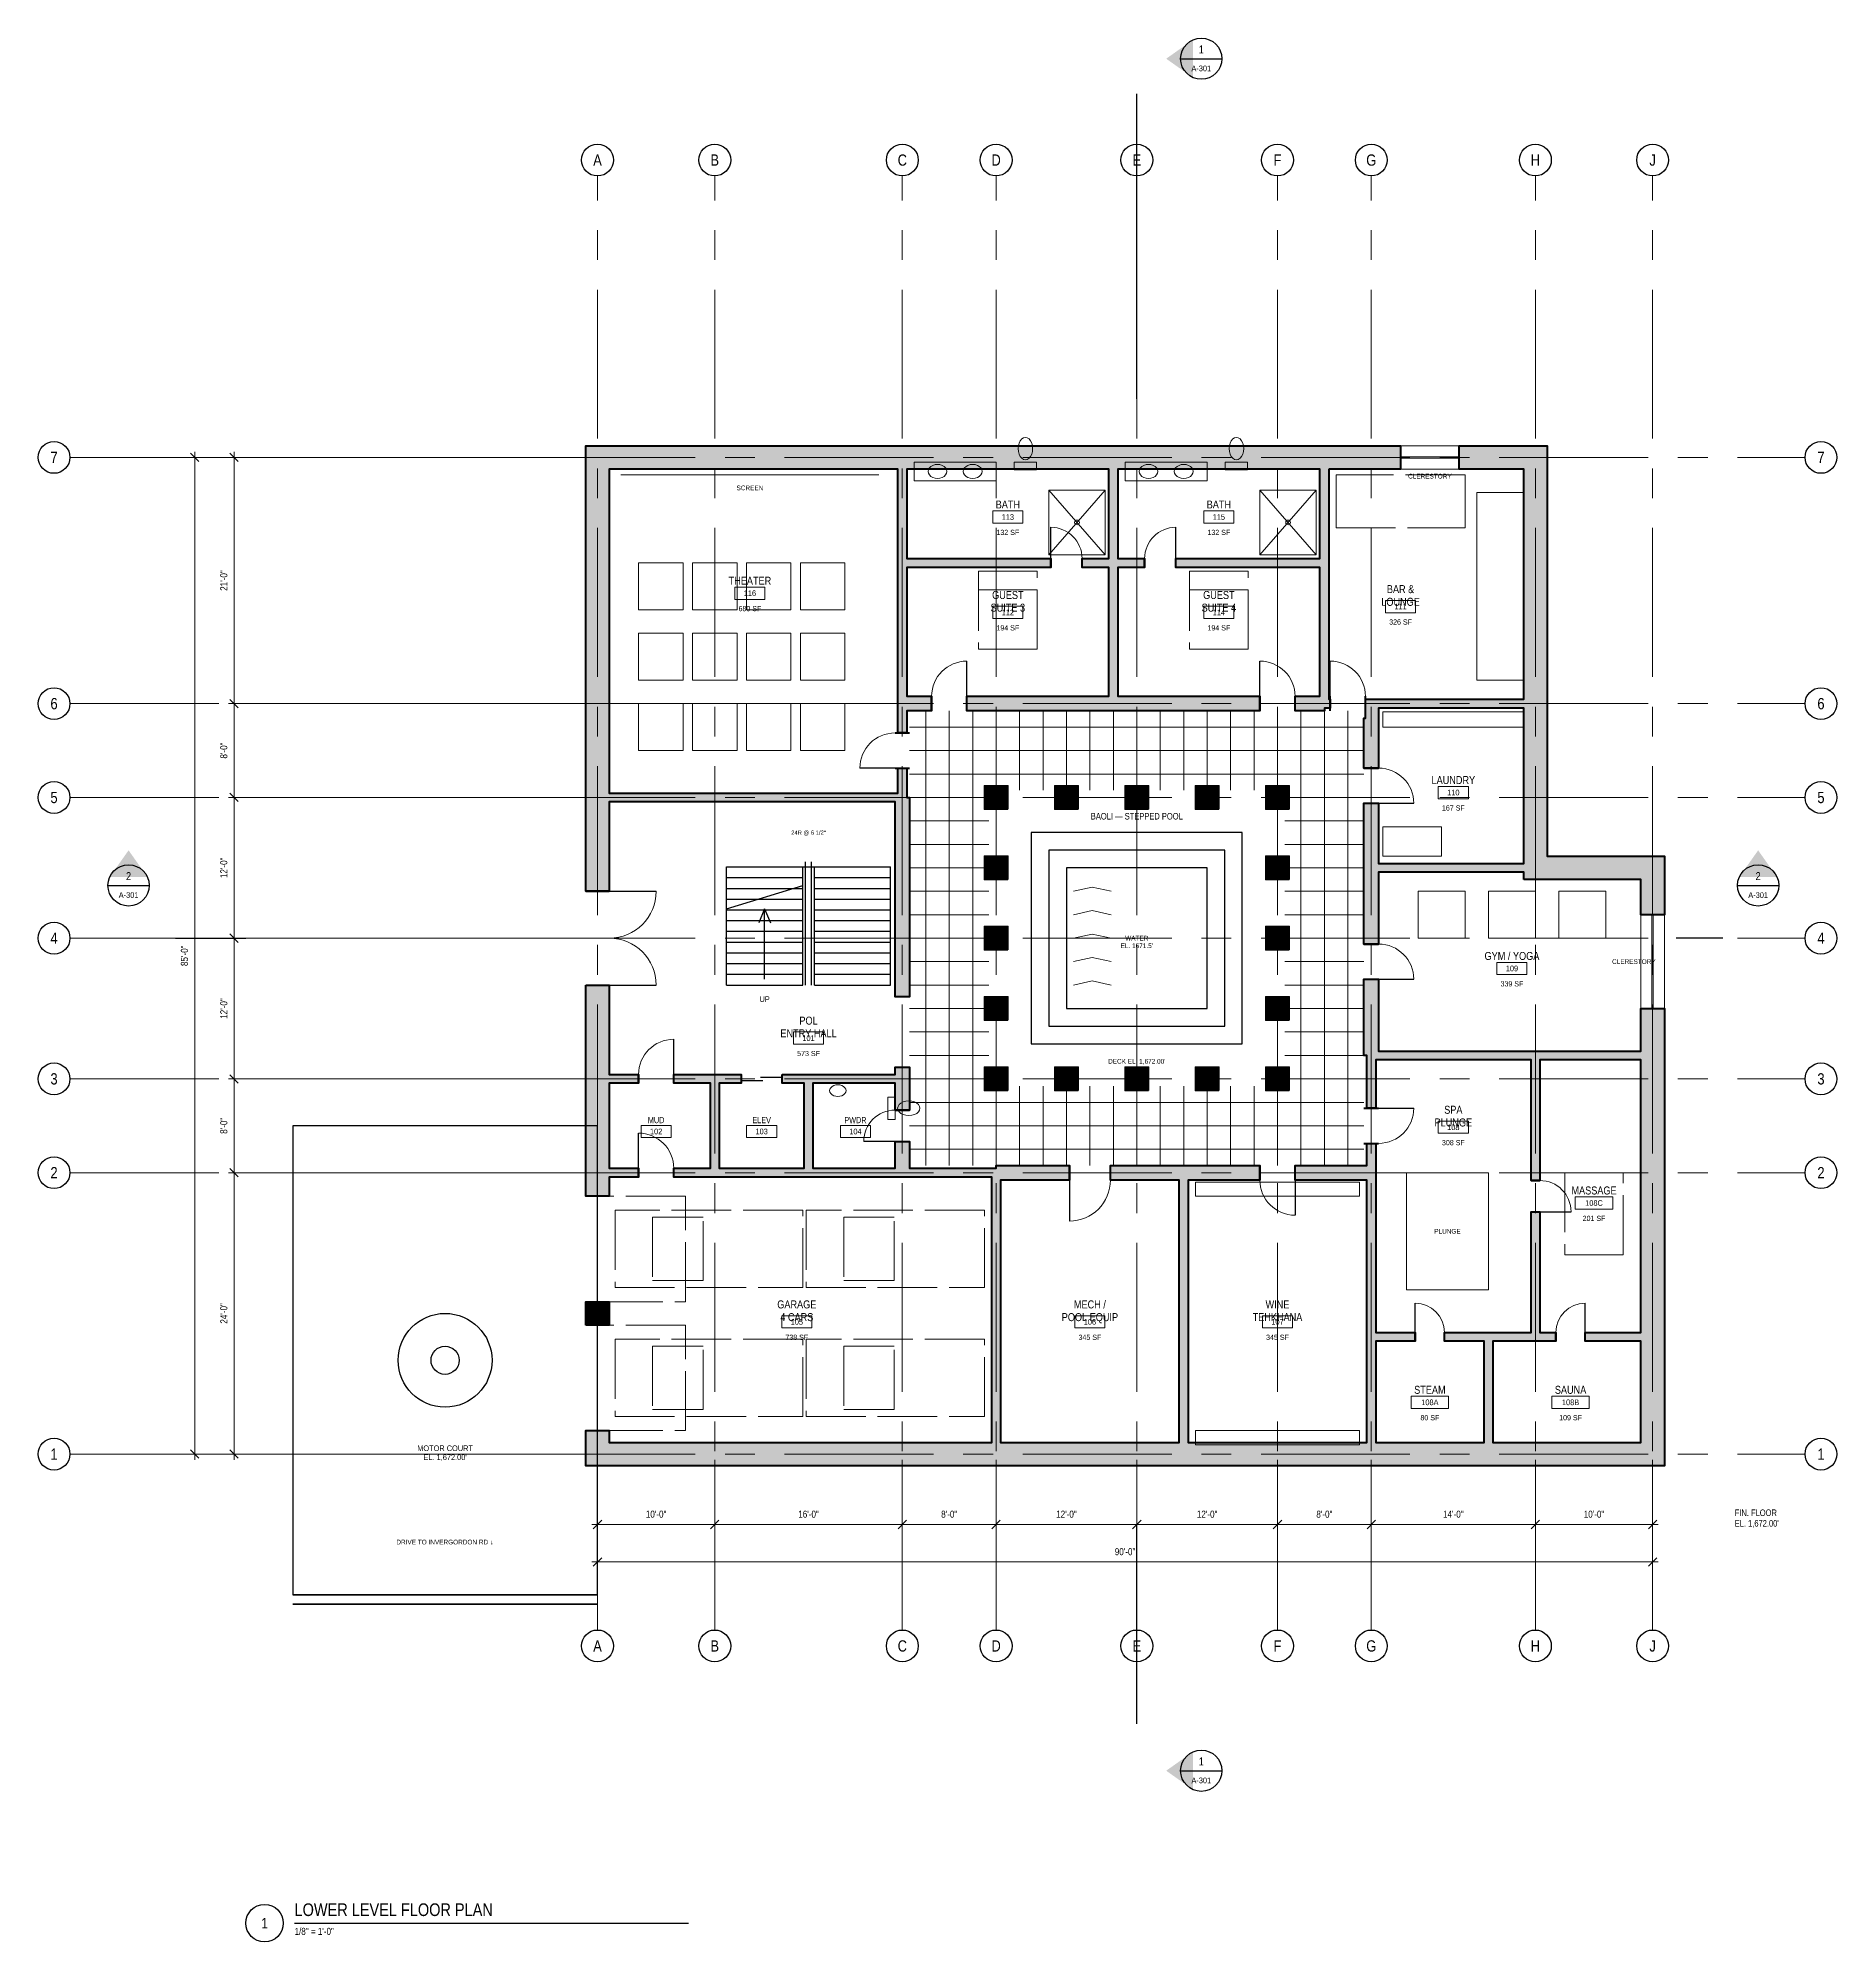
# Model space of a CAD drawing. Header units: inches. Extents: x -573 to 5349, y -139 to 1809.
# Drawn here: x -573 to 1269, y -139 to 1809 of the extents above; entities that cross this region are included whole.
import ezdxf
from ezdxf.enums import TextEntityAlignment as Align

# ---------------------------------------------------------------- set-up
doc = ezdxf.new("R2010")
doc.units = ezdxf.units.IN
doc.header["$LTSCALE"] = 48
doc.header["$MEASUREMENT"] = 0
doc.linetypes.add('CENTER', pattern=[5.08, 3.175, -0.635, 0.635, -0.635])
doc.linetypes.add('DASHED', pattern=[1.524, 1.27, -0.254])
for name, color, linetype, lineweight in [('A-ANNO-DIMS', 3, 'CONTINUOUS', 18), ('A-ANNO-SYMB', 7, 'CONTINUOUS', 25), ('A-ANNO-TEXT', 7, 'CONTINUOUS', 25), ('A-AREA-IDEN', 5, 'CONTINUOUS', 18), ('A-COLS', 1, 'CONTINUOUS', 35), ('A-DOOR', 2, 'CONTINUOUS', 25), ('A-DOOR-SWNG', 2, 'CONTINUOUS', 13), ('A-FLOR-FIXT', 6, 'CONTINUOUS', 18), ('A-FLOR-OVHD', 8, 'DASHED', 18), ('A-FLOR-PATT', 8, 'CONTINUOUS', 9), ('A-FLOR-STRS', 3, 'CONTINUOUS', 25), ('A-FURN', 8, 'DASHED', 13), ('A-GLAZ', 4, 'CONTINUOUS', 18), ('A-GRID', 8, 'CENTER', 18), ('A-WALL', 7, 'CONTINUOUS', 50), ('A-WALL-PATT', 8, 'CONTINUOUS', 9), ('A-WALL-RETN', 7, 'CONTINUOUS', 35), ('L-SITE', 7, 'CONTINUOUS', 25)]:
    doc.layers.add(name, color=color, linetype=linetype, lineweight=lineweight)
doc.styles.add('JM', font='IBMPlexSansCondensed-Regular.ttf')

msp = doc.modelspace()

# ---------------------------------------------------------------- texts
at = {"layer": 'A-ANNO-DIMS', "style": 'JM'}
for s, p in [('21\'-0"', (-376.8, 1254)), ('8\'-0"', (-376.8, 1080)), ('12\'-0"', (-376.8, 960)), ('85\'-0"', (-417.1, 870)), ('12\'-0"', (-376.8, 816)), ('8\'-0"', (-376.8, 696)), ('24\'-0"', (-376.8, 504))]:
    msp.add_text(s, height=7.2, rotation=90, dxfattribs=at).set_placement(p, align=Align.BOTTOM_CENTER)
for s, p in [('10\'-0"', (60, 292.8)), ('16\'-0"', (216, 292.8)), ('8\'-0"', (360, 292.8)), ('12\'-0"', (480, 292.8)), ('12\'-0"', (624, 292.8)), ('8\'-0"', (744, 292.8)), ('14\'-0"', (876, 292.8)), ('10\'-0"', (1020, 292.8)), ('90\'-0"', (540, 254.4))]:
    msp.add_text(s, height=7.2, dxfattribs=at).set_placement(p, align=Align.BOTTOM_CENTER)
at = {"layer": 'A-ANNO-SYMB', "style": 'JM'}
for s, height, p in [('1', 8.16, (618, 1797.5)), ('A-301', 5.76, (618, 1778.1)), ('A', 11.5, (0, 1684.3)), ('B', 11.5, (120, 1684.3)), ('C', 11.5, (312, 1684.3)), ('D', 11.5, (408, 1684.3)), ('E', 11.5, (552, 1684.3)), ('F', 11.5, (696, 1684.3)), ('G', 11.5, (792, 1684.3)), ('H', 11.5, (960, 1684.3)), ('J', 11.5, (1080, 1684.3)), ('7', 11.5, (-556.3, 1380)), ('7', 11.5, (1252.3, 1380)), ('6', 11.5, (-556.3, 1128)), ('6', 11.5, (1252.3, 1128)), ('5', 11.5, (-556.3, 1032)), ('5', 11.5, (1252.3, 1032)), ('2', 8.16, (-480, 951.5)), ('2', 8.16, (1188, 951.5)), ('A-301', 5.76, (-480, 932.1)), ('A-301', 5.76, (1188, 932.1)), ('4', 11.5, (-556.3, 888)), ('4', 11.5, (1252.3, 888)), ('3', 11.5, (-556.3, 744)), ('3', 11.5, (1252.3, 744)), ('2', 11.5, (-556.3, 648)), ('2', 11.5, (1252.3, 648)), ('1', 11.5, (-556.3, 360)), ('1', 11.5, (1252.3, 360)), ('A', 11.5, (0, 163.7)), ('B', 11.5, (120, 163.7)), ('C', 11.5, (312, 163.7)), ('D', 11.5, (408, 163.7)), ('E', 11.5, (552, 163.7)), ('F', 11.5, (696, 163.7)), ('G', 11.5, (792, 163.7)), ('H', 11.5, (960, 163.7)), ('J', 11.5, (1080, 163.7)), ('1', 8.16, (618, 45.5)), ('A-301', 5.76, (618, 26.1))]:
    msp.add_text(s, height=height, dxfattribs=at).set_placement(p, align=Align.MIDDLE_CENTER)
at = {"layer": 'A-ANNO-TEXT', "style": 'JM'}
for s, height, p in [('SCREEN', 4.8, (156, 1348.8)), ('CLERESTORY', 4.8, (852, 1360.8)), ('BAOLI — STEPPED POOL', 6.72, (552, 1012.8)), ('24R @ 6 1/2"', 4.32, (216, 996)), ("EL. 1671.5'", 4.8, (552, 880.3)), ('WATER', 4.8, (552, 888)), ('CLERESTORY', 4.8, (1060.8, 864)), ('UP', 5.76, (171, 825.6)), ("DECK EL. 1,672.00'", 4.8, (552, 762)), ('PLUNGE', 4.8, (870, 588)), ('MOTOR COURT', 5.76, (-156, 366)), ("EL. 1,672.00'", 5.76, (-156, 356.8)), ('DRIVE TO INVERGORDON RD ↓', 4.8, (-156, 270)), ('1', 10.6, (-340.8, -120))]:
    msp.add_text(s, height=height, dxfattribs=at).set_placement(p, align=Align.MIDDLE_CENTER)
for s, p in [('FIN. FLOOR', (1164, 300)), ("EL. 1,672.00'", (1164, 289.2))]:
    msp.add_text(s, height=6.72, dxfattribs=at).set_placement(p, align=Align.MIDDLE_LEFT)
msp.add_text('LOWER LEVEL FLOOR PLAN', height=12.96, dxfattribs=at).set_placement((-310.1, -116.6), align=Align.BOTTOM_LEFT)
msp.add_text('1/8" = 1\'-0"', height=7.2, dxfattribs=at).set_placement((-310.1, -124.8), align=Align.TOP_LEFT)
at = {"layer": 'A-AREA-IDEN', "style": 'JM'}
for s, height, p in [('BATH', 8.16, (420, 1331.8)), ('BATH', 8.16, (636, 1331.8)), ('113', 5.76, (420, 1319)), ('115', 5.76, (636, 1319)), ('THEATER', 8.16, (156, 1253.8)), ('BAR &', 8.16, (822, 1245.2)), ('116', 5.76, (156, 1241)), ('SUITE 3', 8.16, (420, 1226.2)), ('GUEST', 8.16, (420, 1239.2)), ('SUITE 4', 8.16, (636, 1226.2)), ('GUEST', 8.16, (636, 1239.2)), ('LOUNGE', 8.16, (822, 1232.2)), ('111', 5.76, (822, 1227.3)), ('112', 5.76, (420, 1221.3)), ('114', 5.76, (636, 1221.3)), ('LAUNDRY', 8.16, (876, 1049.8)), ('110', 5.76, (876, 1037)), ('GYM / YOGA', 8.16, (936, 869.8)), ('109', 5.76, (936, 857)), ('POL', 8.16, (216, 803.6)), ('ENTRY HALL', 8.16, (216, 790.6)), ('101', 5.76, (216, 785.7)), ('MUD', 6.24, (60, 701.8)), ('ELEV', 6.24, (168, 701.8)), ('PWDR', 6.24, (264, 701.8)), ('PLUNGE', 8.16, (876, 699.4)), ('SPA', 8.16, (876, 712.4)), ('102', 5.76, (60, 690.2)), ('103', 5.76, (168, 690.2)), ('104', 5.76, (264, 690.2)), ('108', 5.76, (876, 694.5)), ('MASSAGE', 8.16, (1020, 629.8)), ('108C', 5.76, (1020, 617)), ('GARAGE', 8.16, (204, 513.2)), ('MECH /', 8.16, (504, 513.2)), ('WINE', 8.16, (696, 513.2)), ('4 CARS', 8.16, (204, 500.2)), ('105', 5.76, (204, 495.3)), ('POOL EQUIP', 8.16, (504, 500.2)), ('106', 5.76, (504, 495.3)), ('TEHKHANA', 8.16, (696, 500.2)), ('107', 5.76, (696, 495.3)), ('STEAM', 8.16, (852, 425.8)), ('SAUNA', 8.16, (996, 425.8)), ('108A', 5.76, (852, 413)), ('108B', 5.76, (996, 413))]:
    msp.add_text(s, height=height, dxfattribs=at).set_placement(p, align=Align.MIDDLE_CENTER)
for s, p in [('132 SF', (420, 1305.9)), ('132 SF', (636, 1305.9)), ('680 SF', (156, 1227.9)), ('194 SF', (420, 1208.2)), ('194 SF', (636, 1208.2)), ('326 SF', (822, 1214.2)), ('167 SF', (876, 1023.9)), ('339 SF', (936, 843.9)), ('573 SF', (216, 772.6)), ('308 SF', (876, 681.4)), ('201 SF', (1020, 603.9)), ('738 SF', (204, 482.2)), ('345 SF', (504, 482.2)), ('345 SF', (696, 482.2)), ('80 SF', (852, 399.9)), ('109 SF', (996, 399.9))]:
    msp.add_text(s, height=5.28, dxfattribs=at).set_placement(p, align=Align.TOP_CENTER)

# ---------------------------------------------------------------- hatches: boundary and pattern name
at = {"layer": 'A-ANNO-SYMB'}
h = msp.add_hatch(color=7, dxfattribs=at)
h.dxf.hatch_style = 1
h.paths.add_polyline_path([(582.1, 1788), (609.4, 1768.7), (609.4, 1807.3)])
h = msp.add_hatch(color=7, dxfattribs=at)
h.dxf.hatch_style = 1
h.paths.add_polyline_path([(-480, 977.9), (-499.3, 950.6), (-460.7, 950.6)])
h = msp.add_hatch(color=7, dxfattribs=at)
h.dxf.hatch_style = 1
h.paths.add_polyline_path([(1188, 977.9), (1168.7, 950.6), (1207.3, 950.6)])
h = msp.add_hatch(color=7, dxfattribs=at)
h.dxf.hatch_style = 1
h.paths.add_polyline_path([(582.1, 36), (609.4, 16.7), (609.4, 55.3)])
at = {"layer": 'A-COLS'}
h = msp.add_hatch(color=7, dxfattribs=at)
h.dxf.hatch_style = 1
h.paths.add_polyline_path([(420, 1020), (420, 1044), (396, 1044), (396, 1020)])
h = msp.add_hatch(color=7, dxfattribs=at)
h.dxf.hatch_style = 1
h.paths.add_polyline_path([(492, 1020), (492, 1044), (468, 1044), (468, 1020)])
h = msp.add_hatch(color=7, dxfattribs=at)
h.dxf.hatch_style = 1
h.paths.add_polyline_path([(564, 1020), (564, 1044), (540, 1044), (540, 1020)])
h = msp.add_hatch(color=7, dxfattribs=at)
h.dxf.hatch_style = 1
h.paths.add_polyline_path([(636, 1020), (636, 1044), (612, 1044), (612, 1020)])
h = msp.add_hatch(color=7, dxfattribs=at)
h.dxf.hatch_style = 1
h.paths.add_polyline_path([(708, 1020), (708, 1044), (684, 1044), (684, 1020)])
h = msp.add_hatch(color=7, dxfattribs=at)
h.dxf.hatch_style = 1
h.paths.add_polyline_path([(420, 948), (420, 972), (396, 972), (396, 948)])
h = msp.add_hatch(color=7, dxfattribs=at)
h.dxf.hatch_style = 1
h.paths.add_polyline_path([(708, 948), (708, 972), (684, 972), (684, 948)])
h = msp.add_hatch(color=7, dxfattribs=at)
h.dxf.hatch_style = 1
h.paths.add_polyline_path([(420, 876), (420, 900), (396, 900), (396, 876)])
h = msp.add_hatch(color=7, dxfattribs=at)
h.dxf.hatch_style = 1
h.paths.add_polyline_path([(708, 876), (708, 900), (684, 900), (684, 876)])
h = msp.add_hatch(color=7, dxfattribs=at)
h.dxf.hatch_style = 1
h.paths.add_polyline_path([(420, 804), (420, 828), (396, 828), (396, 804)])
h = msp.add_hatch(color=7, dxfattribs=at)
h.dxf.hatch_style = 1
h.paths.add_polyline_path([(708, 804), (708, 828), (684, 828), (684, 804)])
h = msp.add_hatch(color=7, dxfattribs=at)
h.dxf.hatch_style = 1
h.paths.add_polyline_path([(420, 732), (420, 756), (396, 756), (396, 732)])
h = msp.add_hatch(color=7, dxfattribs=at)
h.dxf.hatch_style = 1
h.paths.add_polyline_path([(492, 732), (492, 756), (468, 756), (468, 732)])
h = msp.add_hatch(color=7, dxfattribs=at)
h.dxf.hatch_style = 1
h.paths.add_polyline_path([(564, 732), (564, 756), (540, 756), (540, 732)])
h = msp.add_hatch(color=7, dxfattribs=at)
h.dxf.hatch_style = 1
h.paths.add_polyline_path([(636, 732), (636, 756), (612, 756), (612, 732)])
h = msp.add_hatch(color=7, dxfattribs=at)
h.dxf.hatch_style = 1
h.paths.add_polyline_path([(708, 732), (708, 756), (684, 756), (684, 732)])
at = {"layer": 'A-WALL-PATT'}
h = msp.add_hatch(color=7, dxfattribs=at)
h.dxf.hatch_style = 1
h.paths.add_polyline_path([(748.5, 1368), (748.5, 1272), (748.5, 1132.5), (750, 1132.5), (750, 1123.5), (744, 1123.5), (744, 1120.5), (714, 1120.5), (714, 1135.5), (739.5, 1135.5), (739.5, 1267.5), (592, 1267.5), (592, 1276.5), (739.5, 1276.5), (739.5, 1368), (532.5, 1368), (532.5, 1276.5), (560, 1276.5), (560, 1267.5), (532.5, 1267.5), (532.5, 1135.5), (678, 1135.5), (678, 1120.5), (528, 1120.5), (378, 1120.5), (378, 1135.5), (523.5, 1135.5), (523.5, 1267.5), (496, 1267.5), (496, 1276.5), (523.5, 1276.5), (523.5, 1368), (316.5, 1368), (316.5, 1276.5), (464, 1276.5), (464, 1267.5), (316.5, 1267.5), (316.5, 1135.5), (342, 1135.5), (342, 1120.5), (319.5, 1120.5), (316.5, 1120.5), (316.5, 1098), (307.5, 1098), (307.5, 1128), (307.5, 1272), (307.5, 1368), (12, 1368), (12, 1036.5), (307.5, 1036.5), (307.5, 1062), (316.5, 1062), (316.5, 1032), (319.5, 1032), (319.5, 828), (304.5, 828), (304.5, 1027.5), (12, 1027.5), (12, 936), (-12, 936), (-12, 1392), (822, 1392), (822, 1368)])
h = msp.add_hatch(color=7, dxfattribs=at)
h.dxf.hatch_style = 1
h.paths.add_polyline_path([(948, 948), (948, 955.5), (799.5, 955.5), (799.5, 882), (784.5, 882), (784.5, 960), (784.5, 1026), (799.5, 1026), (799.5, 964.5), (948, 964.5), (948, 1123.5), (799.5, 1123.5), (799.5, 1062), (784.5, 1062), (784.5, 1113), (786, 1113), (786, 1132.5), (792, 1132.5), (948, 1132.5), (948, 1368), (882, 1368), (882, 1392), (972, 1392), (972, 972), (1092, 972), (1092, 912), (1068, 912), (1068, 948)])
h = msp.add_hatch(color=7, dxfattribs=at)
h.dxf.hatch_style = 1
h.paths.add_polyline_path([(189, 748.5), (216, 748.5), (304.5, 748.5), (304.5, 756), (319.5, 756), (319.5, 744), (319.5, 712), (304.5, 712), (304.5, 739.5), (220.5, 739.5), (220.5, 652.5), (304.5, 652.5), (304.5, 680), (319.5, 680), (319.5, 655.5), (319.5, 652.5), (408, 652.5), (408, 655.5), (483, 655.5), (483, 640.5), (412.5, 640.5), (412.5, 372), (595.5, 372), (595.5, 640.5), (525, 640.5), (525, 655.5), (600, 655.5), (678, 655.5), (678, 640.5), (604.5, 640.5), (604.5, 372), (787.5, 372), (787.5, 480), (787.5, 640.5), (714, 640.5), (714, 655.5), (784.5, 655.5), (787.5, 655.5), (787.5, 678), (796.5, 678), (796.5, 648), (796.5, 484.5), (837, 484.5), (837, 475.5), (796.5, 475.5), (796.5, 372), (907.5, 372), (907.5, 475.5), (867, 475.5), (867, 484.5), (912, 484.5), (955.5, 484.5), (955.5, 608), (964.5, 608), (964.5, 484.5), (981, 484.5), (981, 475.5), (960, 475.5), (916.5, 475.5), (916.5, 372), (1068, 372), (1068, 475.5), (1011, 475.5), (1011, 484.5), (1068, 484.5), (1068, 763.5), (964.5, 763.5), (964.5, 640), (955.5, 640), (955.5, 763.5), (796.5, 763.5), (796.5, 714), (787.5, 714), (787.5, 768), (784.5, 768), (784.5, 846), (799.5, 846), (799.5, 772.5), (960, 772.5), (1068, 772.5), (1068, 816), (1092, 816), (1092, 348), (-12, 348), (-12, 384), (12, 384), (12, 372), (403.5, 372), (403.5, 643.5), (312, 643.5), (216, 643.5), (120, 643.5), (78, 643.5), (78, 652.5), (115.5, 652.5), (115.5, 739.5), (78, 739.5), (78, 748.5), (120, 748.5), (147, 748.5), (147, 739.5), (124.5, 739.5), (124.5, 652.5), (211.5, 652.5), (211.5, 739.5), (189, 739.5)])
h = msp.add_hatch(color=7, dxfattribs=at)
h.dxf.hatch_style = 1
h.paths.add_polyline_path([(-12, 840), (12, 840), (12, 748.5), (42, 748.5), (42, 739.5), (12, 739.5), (12, 652.5), (42, 652.5), (42, 643.5), (12, 643.5), (12, 624), (-12, 624)])
h = msp.add_hatch(color=7, dxfattribs=at)
h.dxf.hatch_style = 1
h.paths.add_polyline_path([(-12, 492), (-12, 516), (12, 516), (12, 492)])

# ---------------------------------------------------------------- linework, layer by layer
at = {"layer": 'A-ANNO-DIMS'}
for p, q in [((-408, 1375.7), (-416.6, 1384.3)), ((-412.3, 354.2), (-412.3, 1385.8)), ((-367.7, 1375.7), (-376.3, 1384.3)), ((-372, 1122.2), (-372, 1385.8)), ((-5.8, 1380), (-418.1, 1380)), ((-5.8, 1380), (-377.8, 1380)), ((-367.7, 1123.7), (-376.3, 1132.3)), ((-367.7, 1123.7), (-376.3, 1132.3)), ((-372, 1026.2), (-372, 1133.8)), ((-5.8, 1128), (-377.8, 1128)), ((-5.8, 1128), (-377.8, 1128)), ((-367.7, 1027.7), (-376.3, 1036.3)), ((-367.7, 1027.7), (-376.3, 1036.3)), ((-372, 882.2), (-372, 1037.8)), ((-5.8, 1032), (-377.8, 1032)), ((-5.8, 1032), (-377.8, 1032)), ((-5.8, 888), (-377.8, 888)), ((-5.8, 888), (-377.8, 888)), ((-367.7, 883.7), (-376.3, 892.3)), ((-367.7, 883.7), (-376.3, 892.3)), ((-372, 738.2), (-372, 893.8)), ((-5.8, 744), (-377.8, 744)), ((-5.8, 744), (-377.8, 744)), ((-367.7, 739.7), (-376.3, 748.3)), ((-367.7, 739.7), (-376.3, 748.3)), ((-372, 642.2), (-372, 749.8)), ((-5.8, 648), (-377.8, 648)), ((-5.8, 648), (-377.8, 648)), ((-367.7, 643.7), (-376.3, 652.3)), ((-367.7, 643.7), (-376.3, 652.3)), ((-372, 354.2), (-372, 653.8)), ((-5.8, 360), (-418.1, 360)), ((-408, 355.7), (-416.6, 364.3)), ((-5.8, 360), (-377.8, 360)), ((-367.7, 355.7), (-376.3, 364.3)), ((0, 354.2), (0, 282.2)), ((0, 354.2), (0, 243.8)), ((120, 354.2), (120, 282.2)), ((120, 354.2), (120, 282.2)), ((312, 354.2), (312, 282.2)), ((312, 354.2), (312, 282.2)), ((408, 354.2), (408, 282.2)), ((408, 354.2), (408, 282.2)), ((552, 354.2), (552, 282.2)), ((552, 354.2), (552, 282.2)), ((696, 354.2), (696, 282.2)), ((696, 354.2), (696, 282.2)), ((792, 354.2), (792, 282.2)), ((792, 354.2), (792, 282.2)), ((960, 354.2), (960, 282.2)), ((960, 354.2), (960, 282.2)), ((1080, 354.2), (1080, 282.2)), ((1080, 354.2), (1080, 243.8)), ((-4.3, 283.7), (4.3, 292.3)), ((115.7, 283.7), (124.3, 292.3)), ((115.7, 283.7), (124.3, 292.3)), ((307.7, 283.7), (316.3, 292.3)), ((307.7, 283.7), (316.3, 292.3)), ((403.7, 283.7), (412.3, 292.3)), ((403.7, 283.7), (412.3, 292.3)), ((547.7, 283.7), (556.3, 292.3)), ((547.7, 283.7), (556.3, 292.3)), ((691.7, 283.7), (700.3, 292.3)), ((691.7, 283.7), (700.3, 292.3)), ((787.7, 283.7), (796.3, 292.3)), ((787.7, 283.7), (796.3, 292.3)), ((955.7, 283.7), (964.3, 292.3)), ((955.7, 283.7), (964.3, 292.3)), ((1075.7, 283.7), (1084.3, 292.3)), ((-5.8, 288), (125.8, 288)), ((114.2, 288), (317.8, 288)), ((306.2, 288), (413.8, 288)), ((402.2, 288), (557.8, 288)), ((546.2, 288), (701.8, 288)), ((690.2, 288), (797.8, 288)), ((786.2, 288), (965.8, 288)), ((954.2, 288), (1085.8, 288)), ((-4.3, 245.3), (4.3, 253.9)), ((1075.7, 245.3), (1084.3, 253.9)), ((-5.8, 249.6), (1085.8, 249.6))]:
    msp.add_line(p, q, dxfattribs=at)
at = {"layer": 'A-ANNO-SYMB'}
for p, q in [((596.9, 1788), (639.1, 1788)), ((552, 1440), (552, 1752)), ((-501.1, 942), (-458.9, 942)), ((1166.9, 942), (1209.1, 942)), ((171, 918), (165, 903.6)), ((171, 846), (171, 918)), ((171, 918), (177, 903.6)), ((-432, 888), (-360, 888)), ((1152, 888), (1104, 888)), ((552, 84), (552, 288)), ((596.9, 36), (639.1, 36)), ((-310.1, -120), (93.1, -120))]:
    msp.add_line(p, q, dxfattribs=at)
for centre, radius in [((618, 1788), 21.1), ((0, 1684.3), 16.3), ((120, 1684.3), 16.3), ((312, 1684.3), 16.3), ((408, 1684.3), 16.3), ((552, 1684.3), 16.3), ((696, 1684.3), 16.3), ((792, 1684.3), 16.3), ((960, 1684.3), 16.3), ((1080, 1684.3), 16.3), ((-556.3, 1380), 16.3), ((1252.3, 1380), 16.3), ((-556.3, 1128), 16.3), ((1252.3, 1128), 16.3), ((-556.3, 1032), 16.3), ((1252.3, 1032), 16.3), ((-480, 942), 21.1), ((1188, 942), 21.1), ((-556.3, 888), 16.3), ((1252.3, 888), 16.3), ((-556.3, 744), 16.3), ((1252.3, 744), 16.3), ((-556.3, 648), 16.3), ((1252.3, 648), 16.3), ((-556.3, 360), 16.3), ((1252.3, 360), 16.3), ((0, 163.7), 16.3), ((120, 163.7), 16.3), ((312, 163.7), 16.3), ((408, 163.7), 16.3), ((552, 163.7), 16.3), ((696, 163.7), 16.3), ((792, 163.7), 16.3), ((960, 163.7), 16.3), ((1080, 163.7), 16.3), ((618, 36), 21.1), ((-340.8, -120), 19.2)]:
    msp.add_circle(centre, radius, dxfattribs=at)
at = {"layer": 'A-AREA-IDEN'}
for points in [[(404.6, 1312.7), (435.4, 1312.7), (435.4, 1325.2), (404.6, 1325.2)], [(620.6, 1312.7), (651.4, 1312.7), (651.4, 1325.2), (620.6, 1325.2)], [(140.6, 1234.7), (171.4, 1234.7), (171.4, 1247.2), (140.6, 1247.2)], [(404.6, 1215.1), (435.4, 1215.1), (435.4, 1227.6), (404.6, 1227.6)], [(620.6, 1215.1), (651.4, 1215.1), (651.4, 1227.6), (620.6, 1227.6)], [(806.6, 1221.1), (837.4, 1221.1), (837.4, 1233.6), (806.6, 1233.6)], [(860.6, 1030.7), (891.4, 1030.7), (891.4, 1043.2), (860.6, 1043.2)], [(920.6, 850.7), (951.4, 850.7), (951.4, 863.2), (920.6, 863.2)], [(200.6, 779.5), (231.4, 779.5), (231.4, 792), (200.6, 792)], [(44.6, 683.9), (75.4, 683.9), (75.4, 696.4), (44.6, 696.4)], [(152.6, 683.9), (183.4, 683.9), (183.4, 696.4), (152.6, 696.4)], [(248.6, 683.9), (279.4, 683.9), (279.4, 696.4), (248.6, 696.4)], [(860.6, 688.3), (891.4, 688.3), (891.4, 700.8), (860.6, 700.8)], [(1000.8, 610.7), (1039.2, 610.7), (1039.2, 623.2), (1000.8, 623.2)], [(188.6, 489.1), (219.4, 489.1), (219.4, 501.6), (188.6, 501.6)], [(488.6, 489.1), (519.4, 489.1), (519.4, 501.6), (488.6, 501.6)], [(680.6, 489.1), (711.4, 489.1), (711.4, 501.6), (680.6, 501.6)], [(832.8, 406.7), (871.2, 406.7), (871.2, 419.2), (832.8, 419.2)], [(976.8, 406.7), (1015.2, 406.7), (1015.2, 419.2), (976.8, 419.2)]]:
    msp.add_lwpolyline(points, close=True, dxfattribs=at)
at = {"layer": 'A-COLS'}
for points in [[(420, 1020), (420, 1044), (396, 1044), (396, 1020)], [(492, 1020), (492, 1044), (468, 1044), (468, 1020)], [(564, 1020), (564, 1044), (540, 1044), (540, 1020)], [(636, 1020), (636, 1044), (612, 1044), (612, 1020)], [(708, 1020), (708, 1044), (684, 1044), (684, 1020)], [(420, 948), (420, 972), (396, 972), (396, 948)], [(708, 948), (708, 972), (684, 972), (684, 948)], [(420, 876), (420, 900), (396, 900), (396, 876)], [(708, 876), (708, 900), (684, 900), (684, 876)], [(420, 804), (420, 828), (396, 828), (396, 804)], [(708, 804), (708, 828), (684, 828), (684, 804)], [(420, 732), (420, 756), (396, 756), (396, 732)], [(492, 732), (492, 756), (468, 756), (468, 732)], [(564, 732), (564, 756), (540, 756), (540, 732)], [(636, 732), (636, 756), (612, 756), (612, 732)], [(708, 732), (708, 756), (684, 756), (684, 732)]]:
    msp.add_lwpolyline(points, close=True, dxfattribs=at)
at = {"layer": 'A-DOOR'}
for p, q in [((464, 1276.5), (464, 1308.5)), ((592, 1276.5), (592, 1308.5)), ((378, 1135.5), (378, 1171.5)), ((678, 1135.5), (678, 1171.5)), ((750, 1135.5), (750, 1171.5)), ((304.5, 1062), (268.5, 1062)), ((799.5, 1026), (835.5, 1026)), ((12, 936), (60, 936)), ((12, 840), (60, 840)), ((799.5, 846), (835.5, 846)), ((78, 748.5), (78, 784.5)), ((147, 742.2), (169.2, 742.2)), ((166.8, 745.8), (189, 745.8)), ((799.5, 714), (835.5, 714)), ((42, 652.5), (42, 688.5)), ((304.5, 680), (272.5, 680)), ((0, 516), (0, 624)), ((483, 640.5), (483, 598.5)), ((714, 640.5), (714, 604.5)), ((964.5, 608), (996.5, 608)), ((837, 484.5), (837, 514.5)), ((1011, 484.5), (1011, 514.5)), ((0, 384), (0, 492))]:
    msp.add_line(p, q, dxfattribs=at)
at = {"layer": 'A-DOOR-SWNG'}
for centre, radius, start, end in [((464, 1276.5), 32, 0, 90), ((592, 1276.5), 32, 90, 180), ((378, 1135.5), 36, 90, 180), ((678, 1135.5), 36, 0, 90), ((750, 1135.5), 36, 0, 90), ((304.5, 1062), 36, 90, 180), ((799.5, 1026), 36, 0, 90), ((12, 936), 48, 270, 360), ((12, 840), 48, 0, 90), ((799.5, 846), 36, 0, 90), ((78, 748.5), 36, 90, 180), ((304.5, 680), 32, 90, 180), ((799.5, 714), 36, 270, 360), ((42, 652.5), 36, 0, 90), ((483, 640.5), 42, -90, 0), ((714, 640.5), 36, 180, 270), ((964.5, 608), 32, 0, 90), ((837, 484.5), 30, 0, 90), ((1011, 484.5), 30, 90, 180)]:
    msp.add_arc(centre, radius, start, end, dxfattribs=at)
at = {"layer": 'A-FLOR-FIXT'}
for p, q in [((24, 1362), (288, 1362)), ((462, 1280.4), (519.6, 1346.4)), ((462, 1346.4), (519.6, 1280.4)), ((678, 1280.4), (735.6, 1346.4)), ((678, 1346.4), (735.6, 1280.4))]:
    msp.add_line(p, q, dxfattribs=at)
for points in [[(430.6, 1389), (430.8, 1386), (431.6, 1383.3), (432.7, 1380.9), (434.3, 1379.1), (436.1, 1378), (438, 1377.6), (439.9, 1378), (441.7, 1379.1), (443.3, 1380.9), (444.4, 1383.3), (445.2, 1386), (445.4, 1389), (445.2, 1392), (444.4, 1394.7), (443.3, 1397.1), (441.7, 1398.9), (439.9, 1400), (438, 1400.4), (436.1, 1400), (434.3, 1398.9), (432.7, 1397.1), (431.6, 1394.7), (430.8, 1392)], [(646.6, 1389), (646.8, 1386), (647.6, 1383.3), (648.7, 1380.9), (650.3, 1379.1), (652.1, 1378), (654, 1377.6), (655.9, 1378), (657.7, 1379.1), (659.3, 1380.9), (660.4, 1383.3), (661.2, 1386), (661.4, 1389), (661.2, 1392), (660.4, 1394.7), (659.3, 1397.1), (657.7, 1398.9), (655.9, 1400), (654, 1400.4), (652.1, 1400), (650.3, 1398.9), (648.7, 1397.1), (647.6, 1394.7), (646.8, 1392)], [(324, 1356), (408, 1356), (408, 1375.2), (324, 1375.2)], [(357.6, 1365.6), (357.3, 1367.5), (356.3, 1369.2), (354.8, 1370.7), (352.8, 1371.8), (350.5, 1372.6), (348, 1372.8), (345.5, 1372.6), (343.2, 1371.8), (341.2, 1370.7), (339.7, 1369.2), (338.7, 1367.5), (338.4, 1365.6), (338.7, 1363.7), (339.7, 1362), (341.2, 1360.5), (343.2, 1359.4), (345.5, 1358.6), (348, 1358.4), (350.5, 1358.6), (352.8, 1359.4), (354.8, 1360.5), (356.3, 1362), (357.3, 1363.7)], [(393.6, 1365.6), (393.3, 1367.5), (392.3, 1369.2), (390.8, 1370.7), (388.8, 1371.8), (386.5, 1372.6), (384, 1372.8), (381.5, 1372.6), (379.2, 1371.8), (377.2, 1370.7), (375.7, 1369.2), (374.7, 1367.5), (374.4, 1365.6), (374.7, 1363.7), (375.7, 1362), (377.2, 1360.5), (379.2, 1359.4), (381.5, 1358.6), (384, 1358.4), (386.5, 1358.6), (388.8, 1359.4), (390.8, 1360.5), (392.3, 1362), (393.3, 1363.7)], [(449.4, 1375.2), (426.6, 1375.2), (426.6, 1367.4), (449.4, 1367.4)], [(540, 1356), (624, 1356), (624, 1375.2), (540, 1375.2)], [(573.6, 1365.6), (573.3, 1367.5), (572.3, 1369.2), (570.8, 1370.7), (568.8, 1371.8), (566.5, 1372.6), (564, 1372.8), (561.5, 1372.6), (559.2, 1371.8), (557.2, 1370.7), (555.7, 1369.2), (554.7, 1367.5), (554.4, 1365.6), (554.7, 1363.7), (555.7, 1362), (557.2, 1360.5), (559.2, 1359.4), (561.5, 1358.6), (564, 1358.4), (566.5, 1358.6), (568.8, 1359.4), (570.8, 1360.5), (572.3, 1362), (573.3, 1363.7)], [(609.6, 1365.6), (609.3, 1367.5), (608.3, 1369.2), (606.8, 1370.7), (604.8, 1371.8), (602.5, 1372.6), (600, 1372.8), (597.5, 1372.6), (595.2, 1371.8), (593.2, 1370.7), (591.7, 1369.2), (590.7, 1367.5), (590.4, 1365.6), (590.7, 1363.7), (591.7, 1362), (593.2, 1360.5), (595.2, 1359.4), (597.5, 1358.6), (600, 1358.4), (602.5, 1358.6), (604.8, 1359.4), (606.8, 1360.5), (608.3, 1362), (609.3, 1363.7)], [(665.4, 1375.2), (642.6, 1375.2), (642.6, 1367.4), (665.4, 1367.4)], [(462, 1280.4), (519.6, 1280.4), (519.6, 1346.4), (462, 1346.4)], [(678, 1280.4), (735.6, 1280.4), (735.6, 1346.4), (678, 1346.4)], [(900, 1152), (948, 1152), (948, 1344), (900, 1344)], [(804, 1104), (948, 1104), (948, 1119.6), (804, 1119.6)], [(804, 972), (864, 972), (864, 1002), (804, 1002)], [(254.4, 732), (254.1, 733.6), (253.3, 735), (251.9, 736.2), (250.2, 737.2), (248.2, 737.8), (246, 738), (243.8, 737.8), (241.8, 737.2), (240.1, 736.2), (238.7, 735), (237.9, 733.6), (237.6, 732), (237.9, 730.4), (238.7, 729), (240.1, 727.8), (241.8, 726.8), (243.8, 726.2), (246, 726), (248.2, 726.2), (250.2, 726.8), (251.9, 727.8), (253.3, 729), (254.1, 730.4)], [(304.8, 702.6), (304.8, 725.4), (297, 725.4), (297, 702.6)], [(318.6, 721.4), (315.6, 721.2), (312.9, 720.4), (310.5, 719.3), (308.7, 717.7), (307.6, 715.9), (307.2, 714), (307.6, 712.1), (308.7, 710.3), (310.5, 708.7), (312.9, 707.6), (315.6, 706.8), (318.6, 706.6), (321.6, 706.8), (324.3, 707.6), (326.7, 708.7), (328.5, 710.3), (329.6, 712.1), (330, 714), (329.6, 715.9), (328.5, 717.7), (326.7, 719.3), (324.3, 720.4), (321.6, 721.2)], [(828, 528), (912, 528), (912, 648), (828, 648)], [(612, 624), (780, 624), (780, 638.4), (612, 638.4)], [(612, 369.6), (780, 369.6), (780, 384), (612, 384)]]:
    msp.add_lwpolyline(points, close=True, dxfattribs=at)
for centre in [(490.8, 1313.4), (706.8, 1313.4)]:
    msp.add_circle(centre, 2.4, dxfattribs=at)
at = {"layer": 'A-FLOR-OVHD'}
for points in [[(6, 516), (90, 516), (90, 624), (6, 624)], [(6, 384), (90, 384), (90, 492), (6, 492)]]:
    msp.add_lwpolyline(points, dxfattribs=at)
at = {"layer": 'A-FLOR-PATT'}
for p, q in [((336, 655.5), (336, 1120.5)), ((360, 655.5), (360, 1120.5)), ((384, 655.5), (384, 1120.5)), ((408, 1044), (408, 1120.5)), ((432, 1039.5), (432, 1120.5)), ((456, 1039.5), (456, 1120.5)), ((480, 1044), (480, 1120.5)), ((504, 1039.5), (504, 1120.5)), ((528, 1039.5), (528, 1120.5)), ((552, 1044), (552, 1120.5)), ((576, 1039.5), (576, 1120.5)), ((600, 1039.5), (600, 1120.5)), ((624, 1044), (624, 1120.5)), ((648, 1039.5), (648, 1120.5)), ((672, 1039.5), (672, 1120.5)), ((696, 1044), (696, 1120.5)), ((720, 655.5), (720, 1120.5)), ((744, 655.5), (744, 1120.5)), ((768, 655.5), (768, 1120.5)), ((319.5, 1104), (784.5, 1104)), ((319.5, 1080), (784.5, 1080)), ((319.5, 1056), (784.5, 1056)), ((319.5, 1032), (396, 1032)), ((708, 1032), (784.5, 1032)), ((319.5, 1008), (400.5, 1008)), ((703.5, 1008), (784.5, 1008)), ((319.5, 984), (400.5, 984)), ((703.5, 984), (784.5, 984)), ((319.5, 960), (396, 960)), ((708, 960), (784.5, 960)), ((319.5, 936), (400.5, 936)), ((703.5, 936), (784.5, 936)), ((319.5, 912), (400.5, 912)), ((703.5, 912), (784.5, 912)), ((319.5, 888), (396, 888)), ((708, 888), (784.5, 888)), ((319.5, 864), (400.5, 864)), ((703.5, 864), (784.5, 864)), ((319.5, 840), (400.5, 840)), ((703.5, 840), (784.5, 840)), ((319.5, 816), (396, 816)), ((708, 816), (784.5, 816)), ((319.5, 792), (400.5, 792)), ((703.5, 792), (784.5, 792)), ((319.5, 768), (400.5, 768)), ((703.5, 768), (784.5, 768)), ((319.5, 744), (396, 744)), ((708, 744), (784.5, 744)), ((408, 655.5), (408, 732)), ((432, 655.5), (432, 736.5)), ((456, 655.5), (456, 736.5)), ((480, 655.5), (480, 732)), ((504, 655.5), (504, 736.5)), ((528, 655.5), (528, 736.5)), ((552, 655.5), (552, 732)), ((576, 655.5), (576, 736.5)), ((600, 655.5), (600, 736.5)), ((624, 655.5), (624, 732)), ((648, 655.5), (648, 736.5)), ((672, 655.5), (672, 736.5)), ((696, 655.5), (696, 732)), ((319.5, 720), (784.5, 720)), ((319.5, 696), (784.5, 696)), ((319.5, 672), (784.5, 672))]:
    msp.add_line(p, q, dxfattribs=at)
at = {"layer": 'A-FLOR-STRS'}
for p, q in [((132, 961), (210, 961)), ((132, 840), (132, 961)), ((132, 961), (300, 961)), ((210, 840), (210, 961)), ((213, 840), (213, 966)), ((219, 840), (219, 966)), ((222, 961), (300, 961)), ((222, 840), (222, 961)), ((300, 840), (300, 961)), ((132, 950), (210, 950)), ((132, 918), (210, 942)), ((132, 939), (210, 939)), ((222, 950), (300, 950)), ((222, 939), (300, 939)), ((132, 928), (210, 928)), ((132, 917), (210, 917)), ((222, 928), (300, 928)), ((222, 917), (300, 917)), ((132, 906), (210, 906)), ((222, 906), (300, 906)), ((132, 895), (210, 895)), ((132, 884), (210, 884)), ((222, 895), (300, 895)), ((222, 884), (300, 884)), ((132, 873), (210, 873)), ((132, 862), (210, 862)), ((222, 873), (300, 873)), ((222, 862), (300, 862)), ((132, 851), (210, 851)), ((132, 840), (210, 840)), ((222, 851), (300, 851)), ((222, 840), (300, 840))]:
    msp.add_line(p, q, dxfattribs=at)
for points in [[(444, 780), (660, 780), (660, 996), (444, 996)], [(462, 798), (642, 798), (642, 978), (462, 978)], [(480, 816), (624, 816), (624, 960), (480, 960)]]:
    msp.add_lwpolyline(points, close=True, dxfattribs=at)
at = {"layer": 'A-FURN'}
for p, q in [((390, 1244.4), (450, 1244.4)), ((606, 1244.4), (666, 1244.4))]:
    msp.add_line(p, q, dxfattribs=at)
for points in [[(756, 1308), (888, 1308), (888, 1362), (756, 1362)], [(42, 1224), (87.6, 1224), (87.6, 1272), (42, 1272)], [(97.2, 1224), (142.8, 1224), (142.8, 1272), (97.2, 1272)], [(152.4, 1224), (198, 1224), (198, 1272), (152.4, 1272)], [(207.6, 1224), (253.2, 1224), (253.2, 1272), (207.6, 1272)], [(390, 1183.6), (450, 1183.6), (450, 1263.6), (390, 1263.6)], [(606, 1183.6), (666, 1183.6), (666, 1263.6), (606, 1263.6)], [(42, 1152), (87.6, 1152), (87.6, 1200), (42, 1200)], [(97.2, 1152), (142.8, 1152), (142.8, 1200), (97.2, 1200)], [(152.4, 1152), (198, 1152), (198, 1200), (152.4, 1200)], [(207.6, 1152), (253.2, 1152), (253.2, 1200), (207.6, 1200)], [(42, 1080), (87.6, 1080), (87.6, 1128), (42, 1128)], [(97.2, 1080), (142.8, 1080), (142.8, 1128), (97.2, 1128)], [(152.4, 1080), (198, 1080), (198, 1128), (152.4, 1128)], [(207.6, 1080), (253.2, 1080), (253.2, 1128), (207.6, 1128)], [(840, 888), (888, 888), (888, 936), (840, 936)], [(912, 888), (960, 888), (960, 936), (912, 936)], [(984, 888), (1032, 888), (1032, 936), (984, 936)], [(990, 564), (1050, 564), (1050, 648), (990, 648)], [(18, 530.4), (210, 530.4), (210, 609.6), (18, 609.6)], [(213.6, 530.4), (396, 530.4), (396, 609.6), (213.6, 609.6)], [(56.4, 537.6), (108, 537.6), (108, 602.4), (56.4, 602.4)], [(252, 537.6), (303.6, 537.6), (303.6, 602.4), (252, 602.4)], [(18, 398.4), (210, 398.4), (210, 477.6), (18, 477.6)], [(56.4, 405.6), (108, 405.6), (108, 470.4), (56.4, 470.4)], [(213.6, 398.4), (396, 398.4), (396, 477.6), (213.6, 477.6)], [(252, 405.6), (303.6, 405.6), (303.6, 470.4), (252, 470.4)]]:
    msp.add_lwpolyline(points, close=True, dxfattribs=at)
at = {"layer": 'A-GLAZ'}
for p, q in [((822, 1392), (882, 1392)), ((822, 1380.7), (882, 1380.7)), ((822, 1379.3), (882, 1379.3)), ((822, 1368), (882, 1368)), ((1068, 816), (1068, 912)), ((1079.3, 816), (1079.3, 912)), ((1080.7, 816), (1080.7, 912)), ((1092, 816), (1092, 912))]:
    msp.add_line(p, q, dxfattribs=at)
msp.add_lwpolyline([(624, 816), (624, 960), (480, 960), (480, 816)], close=True, dxfattribs=at)
for points in [[(487.2, 936), (506.4, 940.2), (525.6, 936)], [(487.2, 912), (506.4, 916.2), (525.6, 912)], [(487.2, 888), (506.4, 892.2), (525.6, 888)], [(487.2, 864), (506.4, 868.2), (525.6, 864)], [(487.2, 840), (506.4, 844.2), (525.6, 840)]]:
    msp.add_lwpolyline(points, dxfattribs=at)
at = {"layer": 'A-GRID'}
for p, q in [((0, 180), (0, 1668)), ((120, 180), (120, 1668)), ((312, 180), (312, 1668)), ((408, 180), (408, 1668)), ((552, 180), (552, 1668)), ((696, 180), (696, 1668)), ((792, 180), (792, 1668)), ((960, 180), (960, 1668)), ((1080, 180), (1080, 1668)), ((-540, 1380), (1236, 1380)), ((-540, 1128), (1236, 1128)), ((-540, 1032), (1236, 1032)), ((-540, 888), (1236, 888)), ((-540, 744), (1236, 744)), ((-540, 648), (1236, 648)), ((-540, 360), (1236, 360))]:
    msp.add_line(p, q, dxfattribs=at)
at = {"layer": 'A-WALL'}
for p, q in [((464, 1267.5), (464, 1276.5)), ((496, 1267.5), (496, 1276.5)), ((560, 1267.5), (560, 1276.5)), ((592, 1267.5), (592, 1276.5)), ((342, 1120.5), (342, 1135.5)), ((378, 1120.5), (378, 1135.5)), ((678, 1120.5), (678, 1135.5)), ((714, 1120.5), (714, 1135.5)), ((750, 1120.5), (750, 1135.5)), ((786, 1120.5), (786, 1135.5)), ((304.5, 1098), (319.5, 1098)), ((304.5, 1062), (319.5, 1062)), ((784.5, 1062), (799.5, 1062)), ((784.5, 1026), (799.5, 1026)), ((-12, 936), (12, 936)), ((784.5, 882), (799.5, 882)), ((-12, 840), (12, 840)), ((784.5, 846), (799.5, 846)), ((42, 739.5), (42, 748.5)), ((78, 739.5), (78, 748.5)), ((304.5, 712), (319.5, 712)), ((784.5, 714), (799.5, 714)), ((304.5, 680), (319.5, 680)), ((784.5, 678), (799.5, 678)), ((42, 643.5), (42, 652.5)), ((78, 643.5), (78, 652.5)), ((483, 640.5), (483, 655.5)), ((525, 640.5), (525, 655.5)), ((678, 640.5), (678, 655.5)), ((714, 640.5), (714, 655.5)), ((955.5, 640), (964.5, 640)), ((955.5, 608), (964.5, 608)), ((837, 475.5), (837, 484.5)), ((867, 475.5), (867, 484.5)), ((981, 475.5), (981, 484.5)), ((1011, 475.5), (1011, 484.5))]:
    msp.add_line(p, q, dxfattribs=at)
for points in [[(748.5, 1368), (748.5, 1272), (748.5, 1132.5), (750, 1132.5), (750, 1123.5), (744, 1123.5), (744, 1120.5), (714, 1120.5), (714, 1135.5), (739.5, 1135.5), (739.5, 1267.5), (592, 1267.5), (592, 1276.5), (739.5, 1276.5), (739.5, 1368), (532.5, 1368), (532.5, 1276.5), (560, 1276.5), (560, 1267.5), (532.5, 1267.5), (532.5, 1135.5), (678, 1135.5), (678, 1120.5), (528, 1120.5), (378, 1120.5), (378, 1135.5), (523.5, 1135.5), (523.5, 1267.5), (496, 1267.5), (496, 1276.5), (523.5, 1276.5), (523.5, 1368), (316.5, 1368), (316.5, 1276.5), (464, 1276.5), (464, 1267.5), (316.5, 1267.5), (316.5, 1135.5), (342, 1135.5), (342, 1120.5), (319.5, 1120.5), (316.5, 1120.5), (316.5, 1098), (307.5, 1098), (307.5, 1128), (307.5, 1272), (307.5, 1368), (12, 1368), (12, 1036.5), (307.5, 1036.5), (307.5, 1062), (316.5, 1062), (316.5, 1032), (319.5, 1032), (319.5, 828), (304.5, 828), (304.5, 1027.5), (12, 1027.5), (12, 936), (-12, 936), (-12, 1392), (822, 1392), (822, 1368)], [(948, 948), (948, 955.5), (799.5, 955.5), (799.5, 882), (784.5, 882), (784.5, 960), (784.5, 1026), (799.5, 1026), (799.5, 964.5), (948, 964.5), (948, 1123.5), (799.5, 1123.5), (799.5, 1062), (784.5, 1062), (784.5, 1113), (786, 1113), (786, 1132.5), (792, 1132.5), (948, 1132.5), (948, 1368), (882, 1368), (882, 1392), (972, 1392), (972, 972), (1092, 972), (1092, 912), (1068, 912), (1068, 948)], [(189, 748.5), (216, 748.5), (304.5, 748.5), (304.5, 756), (319.5, 756), (319.5, 744), (319.5, 712), (304.5, 712), (304.5, 739.5), (220.5, 739.5), (220.5, 652.5), (304.5, 652.5), (304.5, 680), (319.5, 680), (319.5, 655.5), (319.5, 652.5), (408, 652.5), (408, 655.5), (483, 655.5), (483, 640.5), (412.5, 640.5), (412.5, 372), (595.5, 372), (595.5, 640.5), (525, 640.5), (525, 655.5), (600, 655.5), (678, 655.5), (678, 640.5), (604.5, 640.5), (604.5, 372), (787.5, 372), (787.5, 480), (787.5, 640.5), (714, 640.5), (714, 655.5), (784.5, 655.5), (787.5, 655.5), (787.5, 678), (796.5, 678), (796.5, 648), (796.5, 484.5), (837, 484.5), (837, 475.5), (796.5, 475.5), (796.5, 372), (907.5, 372), (907.5, 475.5), (867, 475.5), (867, 484.5), (912, 484.5), (955.5, 484.5), (955.5, 608), (964.5, 608), (964.5, 484.5), (981, 484.5), (981, 475.5), (960, 475.5), (916.5, 475.5), (916.5, 372), (1068, 372), (1068, 475.5), (1011, 475.5), (1011, 484.5), (1068, 484.5), (1068, 763.5), (964.5, 763.5), (964.5, 640), (955.5, 640), (955.5, 763.5), (796.5, 763.5), (796.5, 714), (787.5, 714), (787.5, 768), (784.5, 768), (784.5, 846), (799.5, 846), (799.5, 772.5), (960, 772.5), (1068, 772.5), (1068, 816), (1092, 816), (1092, 348), (-12, 348), (-12, 384), (12, 384), (12, 372), (403.5, 372), (403.5, 643.5), (312, 643.5), (216, 643.5), (120, 643.5), (78, 643.5), (78, 652.5), (115.5, 652.5), (115.5, 739.5), (78, 739.5), (78, 748.5), (120, 748.5), (147, 748.5), (147, 739.5), (124.5, 739.5), (124.5, 652.5), (211.5, 652.5), (211.5, 739.5), (189, 739.5)], [(-12, 840), (12, 840), (12, 748.5), (42, 748.5), (42, 739.5), (12, 739.5), (12, 652.5), (42, 652.5), (42, 643.5), (12, 643.5), (12, 624), (-12, 624)], [(-12, 492), (-12, 516), (12, 516), (12, 492)]]:
    msp.add_lwpolyline(points, close=True, dxfattribs=at)
at = {"layer": 'A-WALL-RETN'}
for p, q in [((-312, 216), (0, 216)), ((-312, 206.4), (0, 206.4))]:
    msp.add_line(p, q, dxfattribs=at)
at = {"layer": 'L-SITE'}
msp.add_lwpolyline([(-312, 216), (0, 216), (0, 696), (-312, 696)], close=True, dxfattribs=at)
for radius in [48, 14.4]:
    msp.add_circle((-156, 456), radius, dxfattribs=at)

msp.set_redraw_order([(e.dxf.handle, doc.entitydb.next_handle()) for e in msp.query("TEXT MTEXT ATTDEF DIMENSION ARC_DIMENSION")])  # texts and dimensions are drawn at this point

doc.saveas('drawing.dxf')
